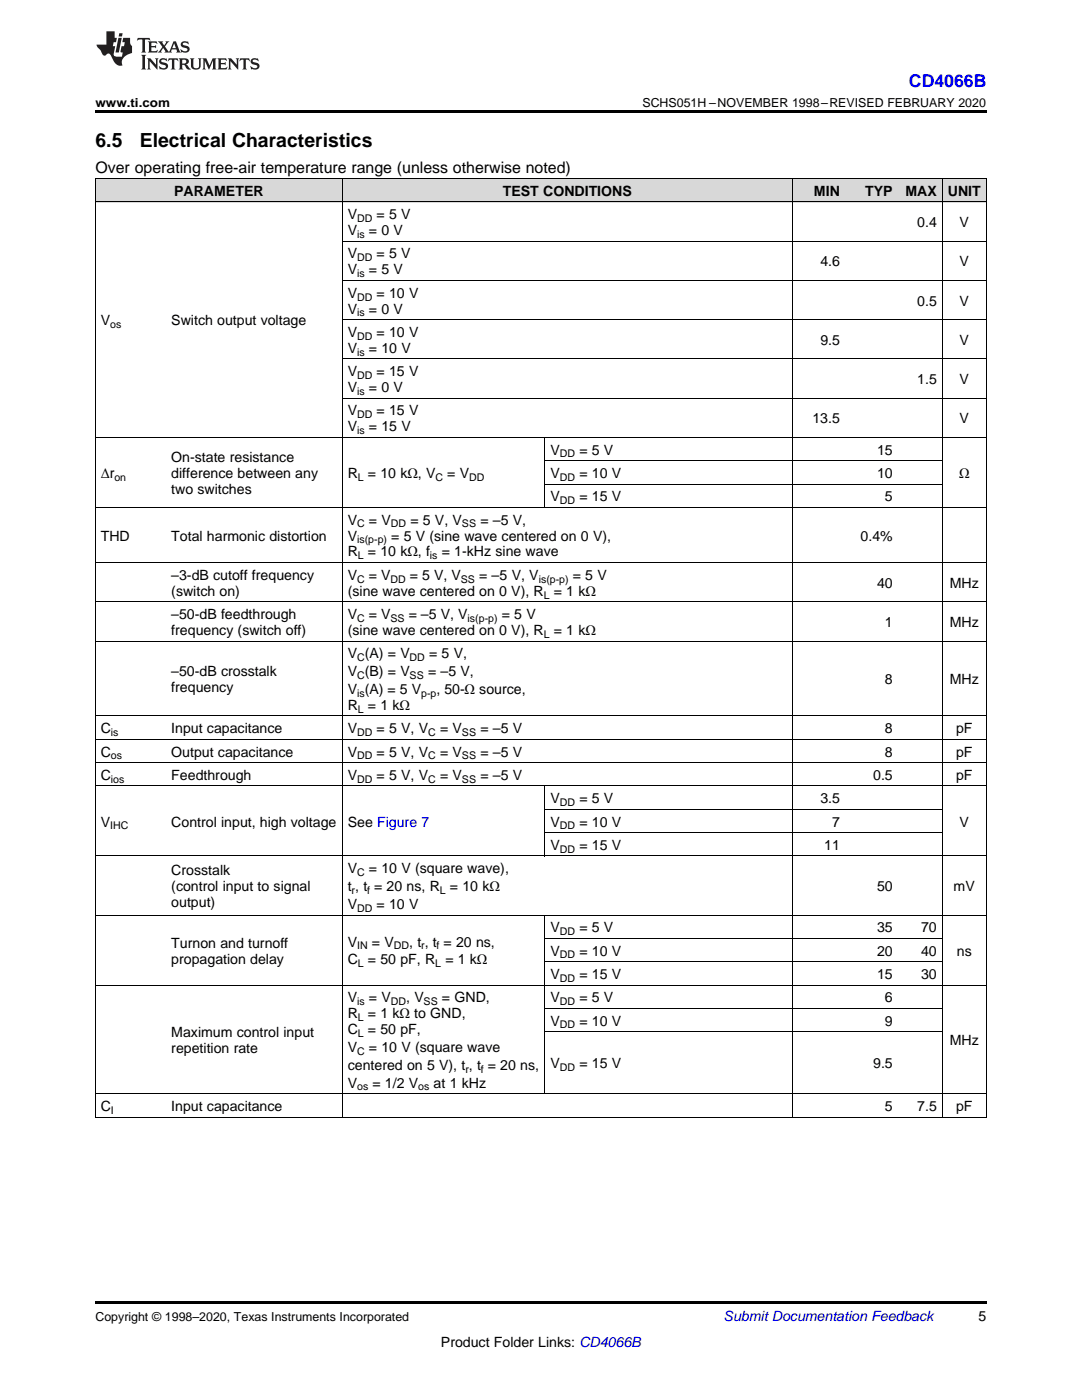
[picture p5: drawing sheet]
<svg xmlns="http://www.w3.org/2000/svg" width="216mm" height="279mm" viewBox="0 0 216 279" stroke-linecap="round" stroke-linejoin="round" font-family="sans-serif">
<defs><g id="words">
<g font-size="3.9">
<text x="19" y="29.3">6.5</text>
<text x="27.9" y="29.3">Electrical Characteristics</text>
</g>
<text font-size="3.5" fill="#00f" x="181.4" y="17.3">CD4066B</text>
<text font-size="3.2" x="19" y="34.4">Over operating free-air temperature range (unless otherwise noted)</text>
<g font-size="2.8">
<text x="34.7" y="39.1">PARAMETER</text>
<text x="100.3" y="39.1">TEST CONDITIONS</text>
<text x="162.4" y="39.1">MIN</text>
<text x="172.6" y="39.1">TYP</text>
<text x="180.7" y="39.1">MAX</text>
<text x="189.1" y="39.1">UNIT</text>
<text x="69.4" y="43.7">V</text>
<text x="69.4" y="46.9">V</text>
<text x="73.6" y="46.9">= 0 V</text>
<text x="75.1" y="43.7">= 5 V</text>
<text x="183" y="45.3">0.4</text>
<text x="191.5" y="45.3">V</text>
<text x="69.4" y="51.6">V</text>
<text x="75.1" y="51.6">= 5 V</text>
<text x="163.7" y="53.2">4.6</text>
<text x="191.5" y="53.2">V</text>
<text x="69.4" y="54.8">V</text>
<text x="69.4" y="59.4">V</text>
<text x="73.6" y="54.8">= 5 V</text>
<text x="75.1" y="59.4">= 10 V</text>
<text x="20.1" y="64.9">V</text>
<text x="34.2" y="64.9">Switch output voltage</text>
<text x="69.4" y="62.6">V</text>
<text x="73.6" y="62.6">= 0 V</text>
<text x="183" y="61">0.5</text>
<text x="191.5" y="61">V</text>
<text x="69.4" y="67.2">V</text>
<text x="69.4" y="70.4">V</text>
<text x="73.6" y="70.4">= 10 V</text>
<text x="75.1" y="67.2">= 10 V</text>
<text x="163.7" y="68.8">9.5</text>
<text x="191.5" y="68.8">V</text>
<text x="69.4" y="75.1">V</text>
<text x="75.1" y="75.1">= 15 V</text>
<text x="183" y="76.7">1.5</text>
<text x="191.5" y="76.7">V</text>
<text x="69.4" y="78.2">V</text>
<text x="69.4" y="82.9">V</text>
<text x="73.6" y="78.2">= 0 V</text>
<text x="75.1" y="82.9">= 15 V</text>
<text x="69.4" y="86.1">V</text>
<text x="73.6" y="86.1">= 15 V</text>
<text x="162.1" y="84.5">13.5</text>
<text x="191.5" y="84.5">V</text>
<text x="20.1" y="95.4">Δr</text>
<text x="34.2" y="92.2">On-state resistance</text>
<text x="34.2" y="95.4">difference between any</text>
<text x="69.4" y="95.4">R</text>
<text x="73.4" y="95.4">= 10 kΩ, V</text>
<text x="89.3" y="95.4">= V</text>
<text x="109.9" y="90.7">V</text>
<text x="109.9" y="95.4">V</text>
<text x="115.6" y="90.7">= 5 V</text>
<text x="115.6" y="95.4">= 10 V</text>
<text x="175" y="90.7">15</text>
<text x="175" y="95.4">10</text>
<text x="191.4" y="95.4">Ω</text>
<text x="34.2" y="98.6">two switches</text>
<text x="109.9" y="100">V</text>
<text x="115.6" y="100">= 15 V</text>
<text x="176.6" y="100">5</text>
<text x="20.1" y="107.9">THD</text>
<text x="34.2" y="107.9">Total harmonic distortion</text>
<text x="69.4" y="104.7">V</text>
<text x="69.4" y="107.9">V</text>
<text x="73.6" y="104.7">= V</text>
<text x="78.1" y="107.9">= 5 V (sine wave centered on 0 V),</text>
<text x="81.9" y="104.7">= 5 V, V</text>
<text x="95.8" y="104.7">= –5 V,</text>
<text x="171.7" y="107.9">0.4%</text>
<text x="69.4" y="111.1">R</text>
<text x="73.4" y="111.1">= 10 kΩ, f</text>
<text x="88.2" y="111.1">= 1-kHz sine wave</text>
<text x="34.2" y="115.7">–3-dB cutoff frequency</text>
<text x="34.2" y="118.9">(switch on)</text>
<text x="69.4" y="115.7">V</text>
<text x="69.4" y="118.9">(sine wave centered on 0 V), R</text>
<text x="73.6" y="115.7">= V</text>
<text x="81.8" y="115.7">= 5 V, V</text>
<text x="95.6" y="115.7">= –5 V, V</text>
<text x="110.5" y="118.9">= 1 kΩ</text>
<text x="114.3" y="115.7">= 5 V</text>
<text x="175" y="117.3">40</text>
<text x="189.5" y="117.3">MHz</text>
<text x="34.2" y="123.5">–50-dB feedthrough</text>
<text x="69.4" y="123.5">V</text>
<text x="73.6" y="123.5">= V</text>
<text x="81.6" y="123.5">= –5 V, V</text>
<text x="100.1" y="123.5">= 5 V</text>
<text x="176.6" y="125.1">1</text>
<text x="189.5" y="125.1">MHz</text>
<text x="34.2" y="126.7">frequency (switch off)</text>
<text x="69.4" y="126.7">(sine wave centered on 0 V), R</text>
<text x="69.4" y="131.4">V (A) = V</text>
<text x="85.6" y="131.4">= 5 V,</text>
<text x="110.5" y="126.7">= 1 kΩ</text>
<text x="34.2" y="134.9">–50-dB crosstalk</text>
<text x="69.4" y="134.9">V (B) = V</text>
<text x="85.4" y="134.9">= –5 V,</text>
<text x="176.6" y="136.5">8</text>
<text x="189.5" y="136.5">MHz</text>
<text x="34.2" y="138.1">frequency</text>
<text x="69.4" y="138.5">V (A) = 5 V</text>
<text x="69.4" y="141.7">R</text>
<text x="73.4" y="141.7">= 1 kΩ</text>
<text x="87.1" y="138.5">, 50-Ω source,</text>
<text x="20.1" y="146.3">C</text>
<text x="34.2" y="146.3">Input capacitance</text>
<text x="69.4" y="146.3">V</text>
<text x="75.1" y="146.3">= 5 V, V</text>
<text x="87.8" y="146.3">= V</text>
<text x="95.8" y="146.3">= –5 V</text>
<text x="176.6" y="146.3">8</text>
<text x="190.8" y="146.3">pF</text>
<text x="20.1" y="151">C</text>
<text x="20.1" y="155.6">C</text>
<text x="34.2" y="151">Output capacitance</text>
<text x="34.2" y="155.6">Feedthrough</text>
<text x="69.4" y="151">V</text>
<text x="69.4" y="155.6">V</text>
<text x="75.1" y="151">= 5 V, V</text>
<text x="75.1" y="155.6">= 5 V, V</text>
<text x="87.8" y="151">= V</text>
<text x="87.8" y="155.6">= V</text>
<text x="95.8" y="151">= –5 V</text>
<text x="95.8" y="155.6">= –5 V</text>
<text x="174.2" y="155.6">0.5</text>
<text x="176.6" y="151">8</text>
<text x="190.8" y="151">pF</text>
<text x="190.8" y="155.6">pF</text>
<text x="109.9" y="160.3">V</text>
<text x="115.6" y="160.3">= 5 V</text>
<text x="163.7" y="160.3">3.5</text>
<text x="20.1" y="165">V</text>
<text x="34.2" y="165">Control input, high voltage</text>
<text x="69.4" y="165">See Figure 7</text>
<text x="109.9" y="165">V</text>
<text x="115.6" y="165">= 10 V</text>
<text x="166" y="165">7</text>
<text x="191.5" y="165">V</text>
<text x="109.9" y="169.6">V</text>
<text x="115.6" y="169.6">= 15 V</text>
<text x="164.5" y="169.6">11</text>
<text x="34.2" y="174.7">Crosstalk</text>
<text x="34.2" y="177.8">(control input to signal</text>
<text x="69.4" y="174.3">V</text>
<text x="69.4" y="177.8">t , t = 20 ns, R</text>
<text x="73.6" y="174.3">= 10 V (square wave),</text>
<text x="89.8" y="177.8">= 10 kΩ</text>
<text x="175" y="177.8">50</text>
<text x="190.3" y="177.8">mV</text>
<text x="34.2" y="181">output)</text>
<text x="69.4" y="181.4">V</text>
<text x="75.1" y="181.4">= 10 V</text>
<text x="34.2" y="189.1">Turnon and turnoff</text>
<text x="69.4" y="188.9">V</text>
<text x="74.2" y="188.9">= V</text>
<text x="81.7" y="188.9">, t , t = 20 ns,</text>
<text x="109.9" y="186.1">V</text>
<text x="109.9" y="190.7">V</text>
<text x="115.6" y="186.1">= 5 V</text>
<text x="115.6" y="190.7">= 10 V</text>
<text x="175" y="186.1">35</text>
<text x="175" y="190.7">20</text>
<text x="183.8" y="186.1">70</text>
<text x="183.8" y="190.7">40</text>
<text x="190.9" y="190.7">ns</text>
<text x="34.2" y="192.3">propagation delay</text>
<text x="69.4" y="192.5">C</text>
<text x="73.4" y="192.5">= 50 pF, R</text>
<text x="88.9" y="192.5">= 1 kΩ</text>
<text x="109.9" y="195.4">V</text>
<text x="115.6" y="195.4">= 15 V</text>
<text x="175" y="195.4">15</text>
<text x="183.8" y="195.4">30</text>
<text x="69.4" y="200">V</text>
<text x="69.4" y="203.2">R</text>
<text x="73.4" y="203.2">= 1 kΩ to GND,</text>
<text x="73.6" y="200">= V</text>
<text x="81.1" y="200">, V</text>
<text x="88.2" y="200">= GND,</text>
<text x="109.9" y="200">V</text>
<text x="115.6" y="200">= 5 V</text>
<text x="176.6" y="200">6</text>
<text x="34.2" y="206.9">Maximum control input</text>
<text x="69.4" y="206.4">C</text>
<text x="69.4" y="209.9">V</text>
<text x="73.4" y="206.4">= 50 pF,</text>
<text x="73.6" y="209.9">= 10 V (square wave</text>
<text x="109.9" y="204.7">V</text>
<text x="115.6" y="204.7">= 10 V</text>
<text x="176.6" y="204.7">9</text>
<text x="189.5" y="208.5">MHz</text>
<text x="34.2" y="210.1">repetition rate</text>
<text x="69.4" y="213.5">centered on 5 V), t , t = 20 ns,</text>
<text x="109.9" y="213.2">V</text>
<text x="115.6" y="213.2">= 15 V</text>
<text x="174.2" y="213.2">9.5</text>
<text x="20.1" y="221.7">C</text>
<text x="34.2" y="221.7">Input capacitance</text>
<text x="69.4" y="217.1">V</text>
<text x="74.3" y="217.1">= 1/2 V</text>
<text x="86.5" y="217.1">at 1 kHz</text>
<text x="176.6" y="221.7">5</text>
<text x="183" y="221.7">7.5</text>
<text x="190.8" y="221.7">pF</text>
<text x="195.3" y="263.6">5</text>
<text x="88" y="268.9">Product Folder Links: CD4066B</text>
</g>
<text font-size="2.8" fill="#0000c8" x="144.4" y="263.6">Submit Documentation Feedback</text>
<g font-size="2.5">
<text x="19" y="21.4">www.ti.com</text>
<text x="128.2" y="21.4">SCHS051H –NOVEMBER 1998–REVISED FEBRUARY 2020</text>
<text x="19" y="263.6">Copyright © 1998–2020, Texas Instruments Incorporated</text>
</g>
<g font-size="2.1">
<text x="71.3" y="44.3">DD</text>
<text x="71.3" y="47.5">is</text>
<text x="71.3" y="52.1">DD</text>
<text x="71.3" y="55.3">is</text>
<text x="71.3" y="60">DD</text>
<text x="22" y="65.5">os</text>
<text x="71.3" y="63.1">is</text>
<text x="71.3" y="67.8">DD</text>
<text x="71.3" y="71">is</text>
<text x="71.3" y="75.6">DD</text>
<text x="71.3" y="78.8">is</text>
<text x="71.3" y="83.5">DD</text>
<text x="71.3" y="86.6">is</text>
<text x="22.8" y="96">on</text>
<text x="71.4" y="96">L</text>
<text x="86.9" y="96">C</text>
<text x="93.6" y="96">DD</text>
<text x="111.7" y="91.3">DD</text>
<text x="111.7" y="96">DD</text>
<text x="111.7" y="100.6">DD</text>
<text x="71.3" y="105.3">C</text>
<text x="78" y="105.3">DD</text>
<text x="92.2" y="105.3">SS</text>
<text x="71.3" y="108.4">is(p-p)</text>
<text x="71.4" y="111.6">L</text>
<text x="85.8" y="111.6">is</text>
<text x="71.3" y="116.3">C</text>
<text x="77.9" y="116.3">DD</text>
<text x="92" y="116.3">SS</text>
<text x="107.5" y="116.3">is(p-p)</text>
<text x="108.5" y="119.5">L</text>
<text x="71.3" y="124.1">C</text>
<text x="77.9" y="124.1">SS</text>
<text x="93.3" y="124.1">is(p-p)</text>
<text x="71.3" y="131.9">C</text>
<text x="81.7" y="131.9">DD</text>
<text x="108.5" y="127.3">L</text>
<text x="71.3" y="135.5">C</text>
<text x="81.7" y="135.5">SS</text>
<text x="71.3" y="139.1">is</text>
<text x="71.4" y="142.2">L</text>
<text x="84" y="139.1">p-p</text>
<text x="22.1" y="146.9">is</text>
<text x="71.3" y="146.9">DD</text>
<text x="85.4" y="146.9">C</text>
<text x="92.2" y="146.9">SS</text>
<text x="22.1" y="151.6">os</text>
<text x="71.3" y="151.6">DD</text>
<text x="85.4" y="151.6">C</text>
<text x="92.2" y="151.6">SS</text>
<text x="22.1" y="156.2">ios</text>
<text x="71.3" y="156.2">DD</text>
<text x="85.4" y="156.2">C</text>
<text x="92.2" y="156.2">SS</text>
<text x="111.7" y="160.9">DD</text>
<text x="22" y="165.5">IHC</text>
<text x="111.7" y="165.5">DD</text>
<text x="111.7" y="170.2">DD</text>
<text x="70.2" y="178.4">r</text>
<text x="71.3" y="174.8">C</text>
<text x="73.2" y="178.4">f</text>
<text x="87.8" y="178.4">L</text>
<text x="71.3" y="182">DD</text>
<text x="71.3" y="189.5">IN</text>
<text x="78.6" y="189.5">DD</text>
<text x="84" y="189.5">r</text>
<text x="87.1" y="189.5">f</text>
<text x="111.7" y="186.6">DD</text>
<text x="111.7" y="191.3">DD</text>
<text x="71.4" y="193">L</text>
<text x="86.9" y="193">L</text>
<text x="111.7" y="195.9">DD</text>
<text x="71.3" y="200.6">is</text>
<text x="71.4" y="203.8">L</text>
<text x="78" y="200.6">DD</text>
<text x="84.5" y="200.6">SS</text>
<text x="111.7" y="200.6">DD</text>
<text x="71.4" y="206.9">L</text>
<text x="111.7" y="205.2">DD</text>
<text x="71.3" y="210.5">C</text>
<text x="92.9" y="214.1">r</text>
<text x="95.9" y="214.1">f</text>
<text x="111.7" y="213.7">DD</text>
<text x="71.3" y="217.6">os</text>
<text x="83.5" y="217.6">os</text>
<text x="22.1" y="222.3">I</text>
</g>
</g></defs>
<g fill="#d8d8d8">
<path d="M19 35.7h14.1v4.7h-14.1z"/>
<path d="M33.1 35.7h35.2v4.7h-35.2z"/>
<path d="M68.3 35.7h24.7v4.7h-24.7z"/>
<path d="M93 35.7h15.8v4.7h-15.8z"/>
<path d="M108.8 35.7h24.7v4.7h-24.7z"/>
<path d="M133.5 35.7h24.6v4.7h-24.6z"/>
<path d="M158.1 35.7h10.6v4.7h-10.6z"/>
<path d="M168.7 35.7h10.5v4.7h-10.5z"/>
<path d="M179.2 35.7h8.8v4.7h-8.8z"/>
<path d="M188 35.7h8.8v4.7h-8.8z"/>
</g>
<path d="M19 22h177.8v.5h-177.8zM19 259.7h177.8v.5h-177.8z" fill="#000"/>
<g fill="none" stroke="#000" stroke-width=".2">
<path d="M19 35.6h177.8M19.1 35.7v187.3M68.3 35.7v187.3M158.1 35.7v187.3M188 35.7v187.3M196.8 35.7v187.3M19 40.3h177.8M68.3 56h128.5M68.3 48.1h128.5M68.3 79.5h128.5M68.3 71.6h128.5M68.3 63.8h128.5"/>
<path d="M19 87.3h177.8M108.7 87.3v14M108.8 96.6h79.2M108.8 92h79.2M19 112.3h177.8M19 101.3h177.8M19 127.9h177.8M19 120.1h177.8M19 156.9h177.8M19 152.2h177.8M19 147.5h177.8M19 142.9h177.8"/>
<path d="M108.7 156.9v14M19 170.8h177.8M108.8 166.2h79.2M108.8 161.5h79.2M19 196.6h177.8M19 182.6h177.8M108.7 182.6v35.7M108.8 191.9h79.2M108.8 187.3h79.2M19 218.3h177.8M108.8 205.9h79.2M108.8 201.2h79.2"/>
<path d="M19 222.9h177.8"/>
</g>
<g fill="#231f20">
<path d="M27.5 7.6l-.1 .5 .4-.2h.6v.1v2.1l-.2 .4h1l-.3-.4v-2.1l.1-.1h.5l.5 .2-.2-.5zM29.5 8.3l.2 .3v1.5l-.2 .4h1.8l.2-.6a1.04 1.04 0 0 1-1.3 .2v-.7h.6l.3 .2v-.6l-.3 .2h-.6v-.6l.8-.1 .4 .3-.2-.5zM31.5 8.3l.9 1.1-.9 1.1h.8l-.2-.2 .5-.7 .4 .7-.2 .2h1.5l-.1-.2 .1-.4h.9l.1 .4-.2 .2h1l-.3-.3-.7-1.9h-.5l-.9 2-.8-1 .9-1h-.8l.1 .3-.3 .5-.4-.6 .2-.2zM34.7 8.6l.4 1h-.7zM36.3 8.4a.63 .63 0 0 0-.2 .7 .63 .63 0 0 0 .6 .4l.6 .2 .1 .2a.75 .75 0 0 1-.7 .4 .75 .75 0 0 1-.6-.5l.1 .7 .1-.1a1.11 1.11 0 0 0 1.5-.6 1.13 1.13 0 0 0-1.2-.8l-.1-.4a1.04 1.04 0 0 1 1.2 .2l-.2-.5-.1 .1-.5-.2zM28.2 10.9l.2 .4v2.2l-.2 .4h1l-.3-.4v-2.2l.3-.4zM29.3 11.6l.3 .4v1.5l-.3 .4h.8l-.2-.4v-1.3l1.5 1.7v-1.9l.2-.4h-.7l.2 .4v.9l-1.1-1.3zM32 11.8a.62 .62 0 0 0-.2 .7 .62 .62 0 0 0 .6 .4l.6 .1 .1 .3a.76 .76 0 0 1-.7 .3 .76 .76 0 0 1-.6-.4l.1 .7 .1-.1a1.11 1.11 0 0 0 1.5-.6 1.13 1.13 0 0 0-1.2-.8l-.1-.4a1.04 1.04 0 0 1 1.2 .2l-.2-.6-.1 .1-.5-.1zM33.7 11.6l-.2 .6a.61 .61 0 0 1 .8-.3v1.6l-.2 .4h.9l-.2-.4v-1.6a.63 .63 0 0 1 .8 .3l-.2-.6zM35.6 11.6l.3 .4v1.5l-.3 .4h1l-.2-.2v-.8l.5 .2a.76 .76 0 0 0 1.2 .7l-1-1a.58 .58 0 0 0 .6-.5 .58 .58 0 0 0-.5-.6zM36.4 11.9h.1a.45 .45 0 0 1 .5 .1 .45 .45 0 0 1 .1 .5l-.7 .2zM37.9 11.6l.2 .2a2.17 2.17 0 0 0 .3 1.9 .99 .99 0 0 0 1.6-.6v-1.1l.2-.4h-.7l.2 .2a1.92 1.92 0 0 1-.2 1.8 .6 .6 0 0 1-.9-.5v-1.1l.2-.4zM40.4 11.6l.2 .4v1.5l-.2 .4h.7l-.2-.4v-1.4l.8 1.8 .8-1.8v1.4l-.2 .4h.9l-.2-.4v-1.5l.2-.4h-.8l-.6 1.5-.6-1.5zM43.4 11.6l.2 .4v1.5l-.2 .4h1.8l.2-.6a1.04 1.04 0 0 1-1.3 .1v-.6h.5l.4 .2v-.6l-.4 .2h-.5v-.7h.8l.3 .3-.1-.6zM45.5 11.6l.2 .4v1.5l-.2 .4h.7l-.2-.4v-1.3l1.5 1.7v-1.9l.2-.4h-.7l.2 .4v.9l-1.1-1.3zM47.9 11.6l-.1 .6a.61 .61 0 0 1 .8-.3v1.6l-.3 .4h1l-.3-.4 .1-1.6a.63 .63 0 0 1 .7 .3l-.1-.6zM50.2 11.8a.62 .62 0 0 0-.2 .7 .62 .62 0 0 0 .6 .4l.6 .1 .2 .3a.76 .76 0 0 1-.8 .3 .76 .76 0 0 1-.6-.4l.1 .7 .2-.1a1.11 1.11 0 0 0 1.5-.6 1.13 1.13 0 0 0-1.3-.8l-.1-.4a1.04 1.04 0 0 1 1.2 .2l-.1-.6-.2 .1-.5-.1z"/>
<path d="M21.2 6.3v2.6h-1.9l.1 .4 .7 .9a.91 .91 0 0 0 1 .8 .56 .56 0 0 1 .5-.3 .56 .56 0 0 1 .5 .3l.4 .8a1.53 1.53 0 0 0 1.9 1.2 1.54 1.54 0 0 1 1-2.1l.9-.3v-1.4a1.52 1.52 0 0 1-.3-1.6h-1.4l-.2 .8h.5l-.2 .8h-.4l-.2 1v.2l.4 .1-.2 .8a1.93 1.93 0 0 1-1.6-.3l.3-1.8h-.5l.2-.8h.4l.2-.8h-.4v-1.3zM23.6 7.6l-.6 2.9h.7l.6-2.9zM23.8 6.6l-.1 .7h.6l.2-.7z"/>
</g>
<use href="#words"/>
</svg>
